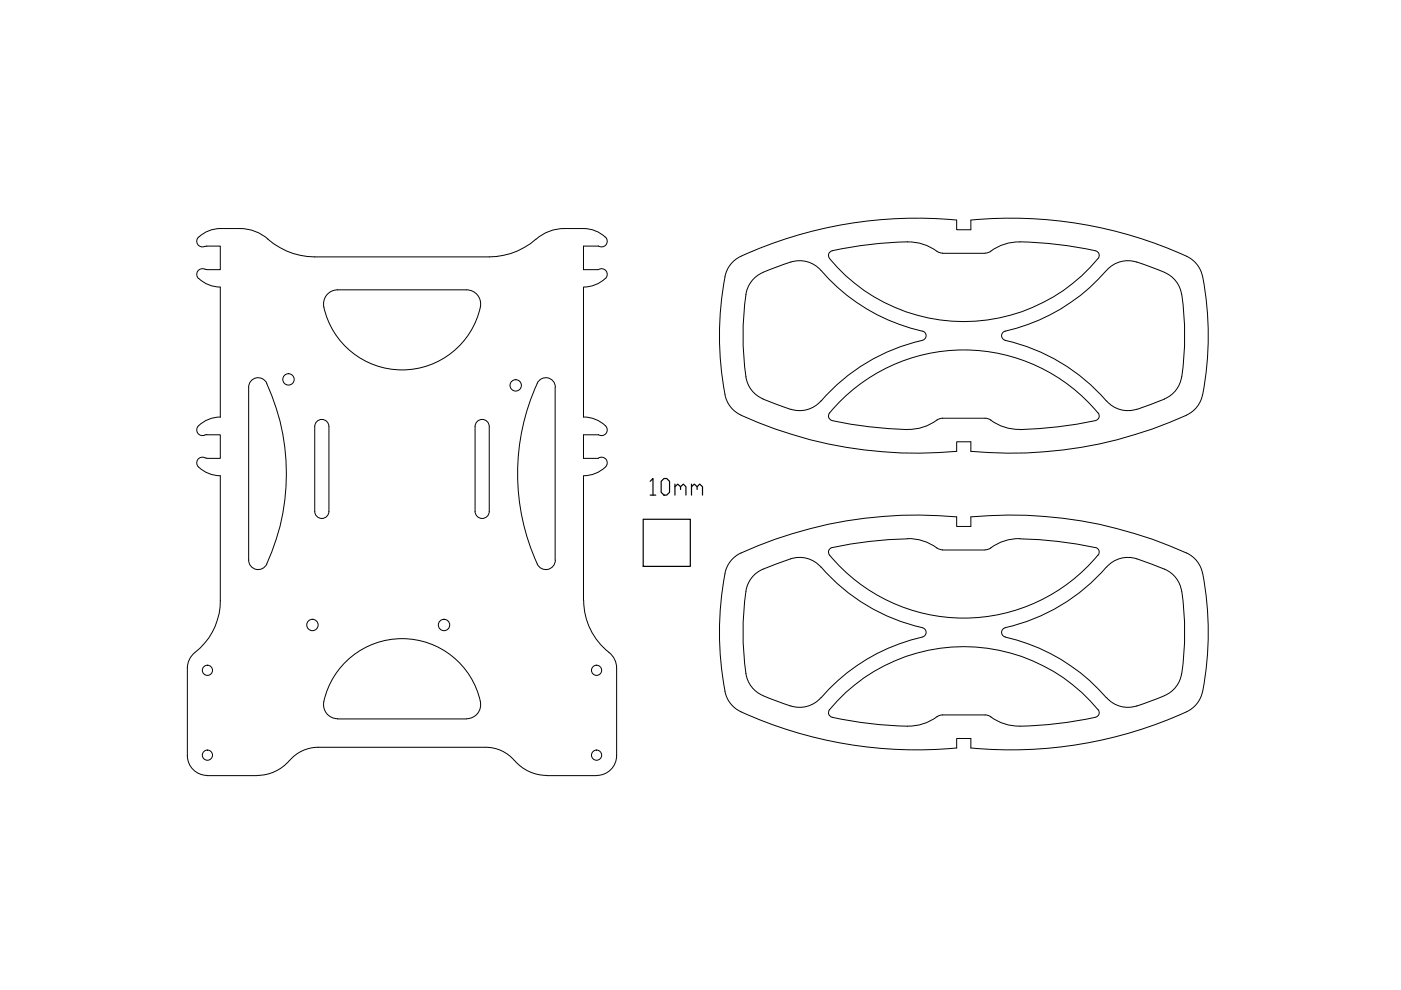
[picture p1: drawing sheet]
<svg xmlns="http://www.w3.org/2000/svg" width="297mm" height="210mm" viewBox="0 0 297 210" stroke-linecap="round" stroke-linejoin="round" font-family="sans-serif">
<!-- layer: 0 -->
<g fill="none" stroke="#000" stroke-width=".21">
<path d="M42.1 50.3a1.3 1.3 0 0 0 0 1.7 1.3 1.3 0 0 0 1.7 .2h2.9v5h-2.9M42.1 59l1.2 .9 1.3 .6 2.1 .4M43.4 57.1a1.21 1.21 0 0 0-1.5 .4 1.21 1.21 0 0 0 .2 1.5M43.4 57l.5 .1M46.7 48.5h4.2M46.7 48.5l-2.1 .3-1.3 .6-1.2 .9M50.9 48.5a9 9 0 0 1 5.9 2.2M56.8 50.7a15.2 15.2 0 0 0 9.9 3.8h37a14.9 14.9 0 0 0 9.9-3.8M128.4 50.3l-1.8-1.2a6.7 6.7 0 0 0-2.9-.6h-4.1a9 9 0 0 0-5.9 2.2M128.4 59l-1.2 .9-1.3 .6-2.2 .4M128.4 50.3a1.21 1.21 0 0 1 .1 1.6 1.21 1.21 0 0 1-1.6 .3h-3.2v5h3.2a1.2 1.2 0 0 1 1.6 .2 1.2 1.2 0 0 1-.1 1.6M161.8 57.8a6.3 6.3 0 0 0-3.8 6 59.9 59.9 0 0 0 .3 16.9 6 6 0 0 0 3.5 3.9l5.9 2.2"/>
<path d="M167.7 55.6a6 6 0 0 1 6.4 1.7 39.7 39.7 0 0 0 21.5 12.9M167.7 55.5l-5.9 2.2M192.4 51.3a11.4 11.4 0 0 1 6.8 2.3l.6 .1M192.4 51.3l-3.7 .1-4.9 .5a41.4 41.4 0 0 0-7.8 1.5l-.3 .4v.5a32.5 32.5 0 0 0 14.1 10.9 37 37 0 0 0 43-10.4M199.8 53.7h9M202.8 46.7a89.3 89.3 0 0 0-46.3 8 6.6 6.6 0 0 0-3.1 5.5 66.8 66.8 0 0 0 .3 23.5M202.8 46.7v2h3v-2M205.8 46.7a89.3 89.3 0 0 1 46.4 8 6 6 0 0 1 2.8 4M216.2 51.3l3.8 .1 4.9 .5 7.3 1.3M216.2 51.3a11.1 11.1 0 0 0-6.7 2.3l-.6 .1M232.3 53.2a.99 .99 0 0 1 .5 1.6M241 55.5l5.9 2.2"/>
<path d="M241 55.6a6 6 0 0 0-6.4 1.7 39.9 39.9 0 0 1-21.5 12.9M246.9 57.8a6 6 0 0 1 3.6 4.6M255 58.7a66.8 66.8 0 0 1 0 25M46.7 60.9v27.6M101.9 65.1a17 17 0 0 1-16.9 13.3 17 17 0 0 1-16.4-13.9 2.98 2.98 0 0 1 3-3h27.3a2.98 2.98 0 0 1 2.9 3.6M123.7 60.9v27.6M195.6 72.2a40.9 40.9 0 0 0-22.1 13.4 6 6 0 0 1-5.8 1.2M195.6 70.2a.99 .99 0 0 1 .8 1 .99 .99 0 0 1-.8 .9M213.1 70.2a.99 .99 0 0 0-.7 1 .99 .99 0 0 0 .7 .9 41.2 41.2 0 0 1 22.1 13.5 6 6 0 0 0 5.8 1.2M250.5 79.9a6.1 6.1 0 0 1-3.6 4.7l-5.9 2.2M250.6 62.4a61.8 61.8 0 0 1 0 17.5M43.8 92.2h2.9v5h-2.9a1.26 1.26 0 0 0-1.7 .1 1.26 1.26 0 0 0 0 1.7l1.2 .9 1.3 .6 2.1 .4"/>
<path d="M46.7 88.4a6.5 6.5 0 0 0-4.8 2.1 1.23 1.23 0 0 0 .2 1.6 1.23 1.23 0 0 0 1.5 .1l.3-.1M56.5 81.3a46 46 0 0 1 0 38.3M56.6 81.3a2.01 2.01 0 0 0-2.3-1.2 2.01 2.01 0 0 0-1.6 2v36.7M67.3 89.2a1.5 1.5 0 0 1 1.6-.1 1.5 1.5 0 0 1 .8 1.4v17.9a1.5 1.5 0 0 1-1.5 1.5 1.5 1.5 0 0 1-1.5-1.5v-18l.1-.4zM101.3 89.2a1.5 1.5 0 0 1 1.6-.1 1.5 1.5 0 0 1 .8 1.4v17.9a1.5 1.5 0 0 1-1.5 1.5 1.5 1.5 0 0 1-1.5-1.5v-18l.1-.4zM123.7 88.4a6.5 6.5 0 0 1 4.9 2.2 1.21 1.21 0 0 1-.2 1.4 1.21 1.21 0 0 1-1.5 .2h-3.2v5h3.2M126.9 97.1a1.21 1.21 0 0 1 1.6 .3 1.21 1.21 0 0 1-.1 1.6l-1.2 .9-1.3 .6-2.2 .4M153.7 83.7a6 6 0 0 0 3.4 4.3M157.1 88a90.2 90.2 0 0 0 45.7 7.7v-2h3v2a90.2 90.2 0 0 0 45.8-7.7M208.8 88.7l-9.6 .1a11.8 11.8 0 0 1-6.8 2.3 89.8 89.8 0 0 1-16-1.9M208.9 88.7l.6 .1a11.1 11.1 0 0 0 6.7 2.2 84.5 84.5 0 0 0 16.1-1.8M232.8 87.6a36.9 36.9 0 0 0-57.1 .2v.5l.1 .4 .6 .5"/>
<path d="M232.8 87.6a.99 .99 0 0 1-.5 1.6M255 83.7a6 6 0 0 1-3.4 4.3M46.7 100.9v26.4a14.2 14.2 0 0 1-5.8 11.5 4.2 4.2 0 0 0-1.2 2.9M52.7 118.8a2.01 2.01 0 0 0 1.6 1.9 2.01 2.01 0 0 0 2.3-1.1M117.7 118.8a2 2 0 0 1-1.5 1.9 2 2 0 0 1-2.3-1.1 45.8 45.8 0 0 1 .2-38.7 2.01 2.01 0 0 1 2.3-.7 2.01 2.01 0 0 1 1.3 1.9v36.7M123.7 100.9v26.4M176.4 116.1a73.3 73.3 0 0 1 17.7-1.8 12.8 12.8 0 0 1 5.1 2.2l.6 .1M176.4 116.1a.99 .99 0 0 0-.5 1.6 37 37 0 0 0 56.9 0M199.8 116.6h9M208.9 116.6l.6-.1a10.8 10.8 0 0 1 6.8-2.3 83.8 83.8 0 0 1 16.2 2l.4 .3 .2 .5-.3 .7M123.8 127.3a14.3 14.3 0 0 0 5.8 11.5 4.2 4.2 0 0 1 1.1 2.9M174.1 120.3a6 6 0 0 0-6.4-1.8l-3 1a10.3 10.3 0 0 0-4.8 2.5 6.7 6.7 0 0 0-1.9 4.7 59.9 59.9 0 0 0 .3 16.9 6 6 0 0 0 3.5 3.9"/>
<path d="M174.1 120.2a40 40 0 0 0 21.5 12.9M195.6 135.1a39.7 39.7 0 0 0-21.5 12.8M195.6 133.1a.99 .99 0 0 1 .8 1 .99 .99 0 0 1-.8 .9M234.6 120.2a40.9 40.9 0 0 1-21.8 13 .99 .99 0 0 0-.4 1 .99 .99 0 0 0 .7 .8 40 40 0 0 1 21.5 12.9M234.6 120.3a6 6 0 0 1 6.4-1.8l3 1a10.4 10.4 0 0 1 4.8 2.5 6 6 0 0 1 1.7 3.4M250.6 125.4a61.8 61.8 0 0 1 0 17.4M255 121.6a5.9 5.9 0 0 0-3.4-4.4 90.2 90.2 0 0 0-45.8-7.6v2h-3v-2a89.8 89.8 0 0 0-46.3 8 6.6 6.6 0 0 0-3.1 5.5 66.1 66.1 0 0 0 .5 24.2 6 6 0 0 0 3.2 3.6 89.9 89.9 0 0 0 45.7 7.7v-2h3v2a89.6 89.6 0 0 0 46.4-8 6 6 0 0 0 2.8-4M255 121.6a66.8 66.8 0 0 1 0 25M39.7 141.7v18.5M71.6 152.4h27.3M101.8 148.8a2.98 2.98 0 0 1-2.9 3.6M101.9 148.8a17 17 0 0 0-16.9-13.4 17 17 0 0 0-16.4 13.9 2.98 2.98 0 0 0 3 3.1"/>
<path d="M130.7 141.7v18.5M161.8 147.5l1.4 .6a29.3 29.3 0 0 0 6 1.9 6 6 0 0 0 4.9-2.1M208.8 151.6l-9.6 .1a11.4 11.4 0 0 1-6.8 2.2M208.9 151.6l.6 .1a11.1 11.1 0 0 0 6.7 2.2M232.2 152.1l-3.6 .7-4.9 .7-7.5 .5M232.8 150.5a36.9 36.9 0 0 0-57.1 .2v.7l.3 .4a56.5 56.5 0 0 0 11.5 1.9l4.9 .3M232.8 150.5a.99 .99 0 0 1-.5 1.6M246.9 147.5l-1.5 .6a29.3 29.3 0 0 1-5.9 1.9 6 6 0 0 1-4.9-2.1M250.5 142.8a6 6 0 0 1-3.6 4.7M39.7 160.2a4.2 4.2 0 0 0 4.2 4.2M43.9 164.5h10.6M54.5 164.4a9.4 9.4 0 0 0 7.4-3.7 8 8 0 0 1 5.6-2.3h35.5a8.5 8.5 0 0 1 6.7 3.5 9 9 0 0 0 6.2 2.5"/>
<path d="M115.9 164.5h10.6M130.7 160.2a4.2 4.2 0 0 1-4.2 4.2"/>
<circle cx="61.2" cy="80.4" r="1.21"/>
<circle cx="109.3" cy="81.7" r="1.21"/>
<circle cx="66.2" cy="132.5" r="1.21"/>
<circle cx="94.1" cy="132.5" r="1.21"/>
<circle cx="44" cy="142.1" r="1.08"/>
<circle cx="126.5" cy="142.1" r="1.08"/>
<circle cx="44" cy="160.1" r="1.08"/>
<circle cx="126.5" cy="160.1" r="1.08"/>
</g>
<path d="M136.4 110.1h10v10h-10zM137.9 102.1l.5-.6v3.5M137.9 105h1.1M140.2 102.1l.6-.6h.6l.6 .6v2.3l-.6 .6h-.6l-.6-.6zM143.1 103.2l.6-.6 .6 .6v.6M143.1 102.6v2.4M144.3 103.2l.6-.6 .5 .6v1.8M146.6 103.2l.6-.6 .6 .6v.6M146.6 102.6v2.4M147.8 103.2l.6-.6 .5 .6v1.8" fill="none" stroke="#000" stroke-width=".25"/>
</svg>
